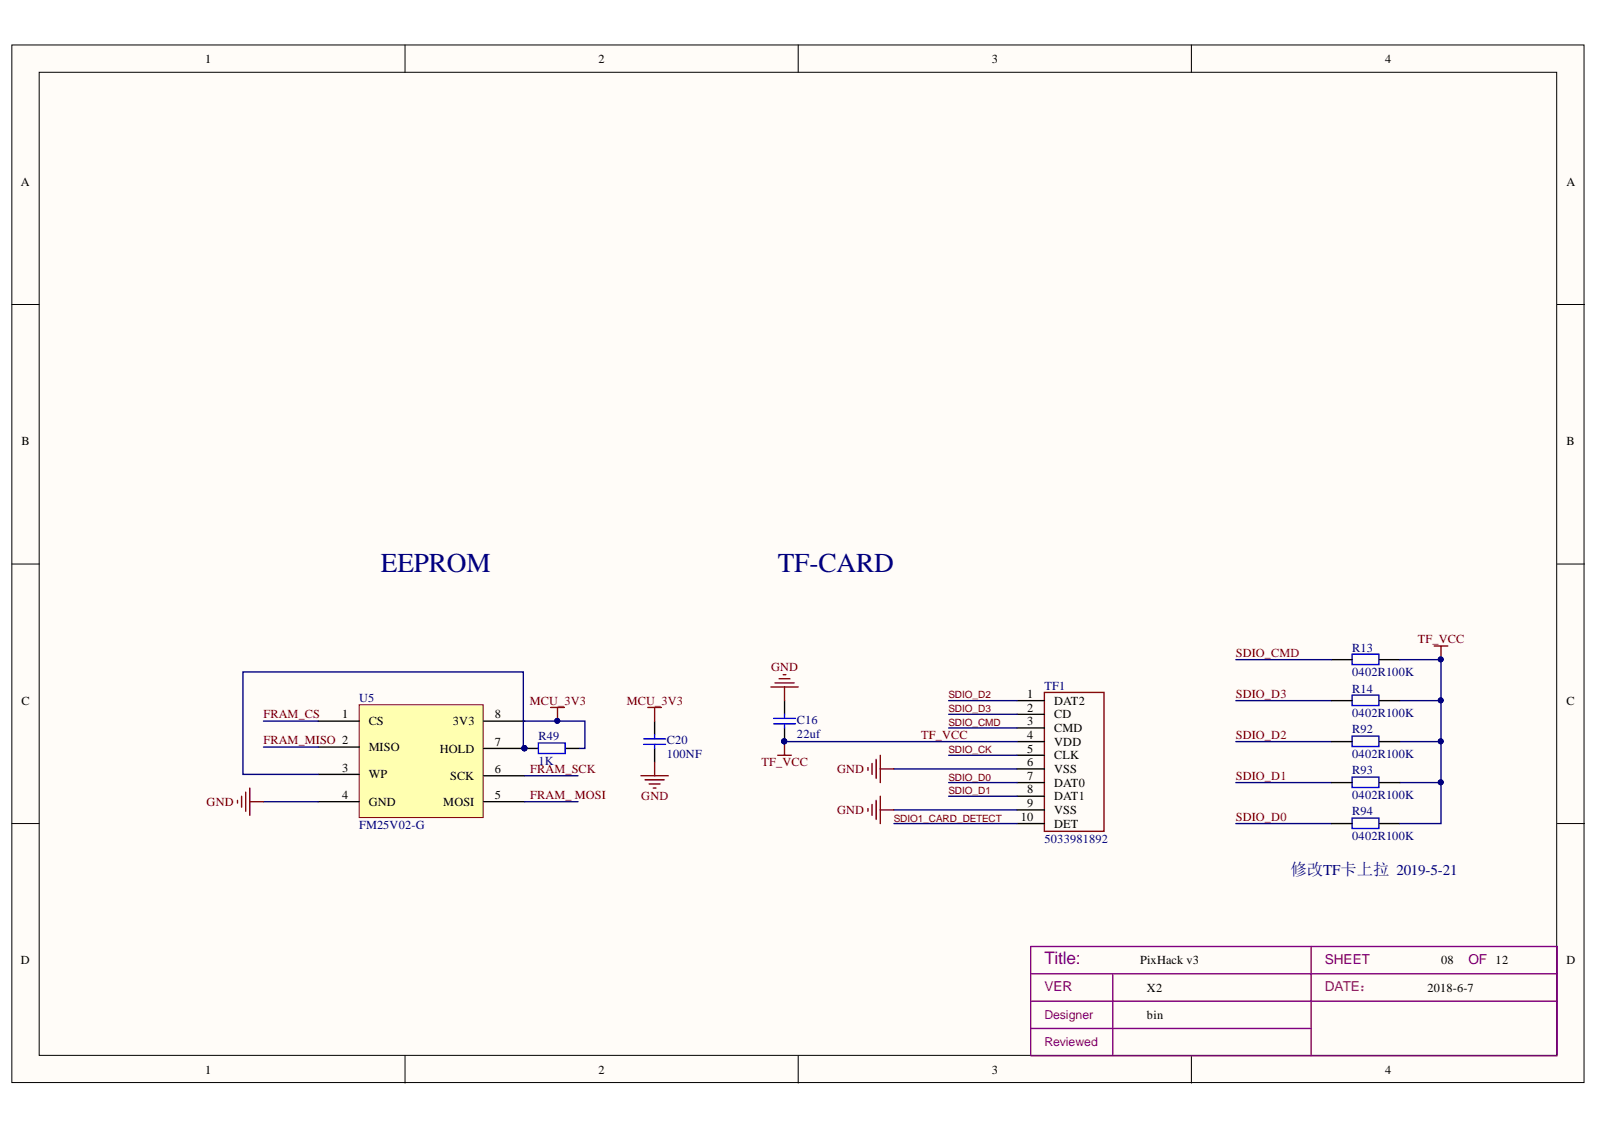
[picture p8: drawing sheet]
<svg xmlns="http://www.w3.org/2000/svg" width="297mm" height="210mm" viewBox="0 0 297 210" stroke-linecap="round" stroke-linejoin="round" font-family="sans-serif">
<defs><g id="words">
<g font-size="5.1" fill="#000080">
<text x="70.8" y="106.4">EEPROM</text>
<text x="144.6" y="106.4">TF-CARD</text>
</g>
<text font-size="3.2" fill="#7d0089" x="194.2" y="179.1">Title:</text>
<text font-size="3" fill="#000080" x="239.9" y="162.7">修改TF卡上拉 2019-5-21</text>
<g font-size="2.5" fill="#800080">
<text x="246.3" y="179.2">SHEET</text>
<text x="272.9" y="179.2">OF 12</text>
<text x="194.2" y="184.3">VER</text>
</g>
<text font-size="2.5" fill="#a1006a" x="246.3" y="184.3">DATE：</text>
<g font-size="2.3">
<text x="38.2" y="11.7">1</text>
<text x="111.3" y="11.7">2</text>
<text x="184.4" y="11.7">3</text>
<text x="257.5" y="11.7">4</text>
<text x="3.9" y="34.5">A</text>
<text x="291.2" y="34.5">A</text>
<text x="4" y="82.8">B</text>
<text x="291.2" y="82.8">B</text>
<text x="4" y="131">C</text>
<text x="191" y="129.8">1</text>
<text x="195.9" y="131">DAT2</text>
<text x="291.2" y="131">C</text>
<text x="63.6" y="133.6">1</text>
<text x="68.5" y="134.8">CS</text>
<text x="84.2" y="134.8">3V3</text>
<text x="92" y="133.6">8</text>
<text x="191" y="132.3">2</text>
<text x="191" y="134.8">3</text>
<text x="191" y="137.4">4</text>
<text x="195.9" y="133.6">CD</text>
<text x="195.9" y="136.1">CMD</text>
<text x="63.6" y="143.5">3</text>
<text x="68.5" y="139.7">MISO</text>
<text x="81.7" y="139.9">HOLD</text>
<text x="92" y="138.6">7</text>
<text x="92" y="143.7">6</text>
<text x="191" y="139.9">5</text>
<text x="191" y="142.4">6</text>
<text x="195.9" y="138.6">VDD</text>
<text x="195.9" y="141.2">CLK</text>
<text x="195.9" y="143.7">VSS</text>
<text x="63.6" y="148.5">4</text>
<text x="68.5" y="149.8">GND</text>
<text x="68.5" y="144.7">WP</text>
<text x="82.4" y="149.8">MOSI</text>
<text x="83.7" y="145">SCK</text>
<text x="92" y="148.5">5</text>
<text x="191" y="145">7</text>
<text x="191" y="147.5">8</text>
<text x="195.9" y="146.3">DAT0</text>
<text x="195.9" y="148.8">DAT1</text>
<text x="189.8" y="152.6">10</text>
<text x="191" y="150.1">9</text>
<text x="195.9" y="151.3">VSS</text>
<text x="195.9" y="153.9">DET</text>
<text x="3.9" y="179.3">D</text>
<text x="211.9" y="179.3">PixHack v3</text>
<text x="267.9" y="179.3">08</text>
<text x="291.2" y="179.3">D</text>
<text x="213.2" y="184.4">X2</text>
<text x="265.3" y="184.4">2018-6-7</text>
<text x="213.2" y="189.4">bin</text>
<text x="38.2" y="199.6">1</text>
<text x="111.3" y="199.6">2</text>
<text x="184.4" y="199.6">3</text>
<text x="257.5" y="199.6">4</text>
</g>
<g font-size="2.3" fill="#800000">
<text x="263.5" y="119.6">TF_VCC</text>
<text x="143.3" y="124.7">GND</text>
<text x="229.7" y="122.2">SDIO_CMD</text>
<text x="98.5" y="131">MCU_3V3</text>
<text x="116.5" y="131">MCU_3V3</text>
<text x="229.7" y="129.8">SDIO_D3</text>
<text x="49" y="133.6">FRAM_CS</text>
<text x="171.2" y="137.4">TF_VCC</text>
<text x="229.7" y="137.4">SDIO_D2</text>
<text x="49" y="138.4">FRAM_MISO 2</text>
<text x="98.6" y="143.7">FRAM_SCK</text>
<text x="141.5" y="142.4">TF_VCC</text>
<text x="155.6" y="143.7">GND</text>
<text x="38.4" y="149.8">GND</text>
<text x="98.6" y="148.5">FRAM_ MOSI</text>
<text x="119.2" y="148.8">GND</text>
<text x="229.7" y="145">SDIO_D1</text>
<text x="155.6" y="151.3">GND</text>
<text x="229.7" y="152.6">SDIO_D0</text>
</g>
<g font-size="2.3" fill="#000080">
<text x="251.4" y="121.1">R13</text>
<text x="251.4" y="125.7">0402R100K</text>
<text x="66.8" y="130.5">U5</text>
<text x="194.2" y="128.2">TF1</text>
<text x="251.4" y="128.8">R14</text>
<text x="100.1" y="137.6">R49</text>
<text x="148.1" y="134.6">C16</text>
<text x="148.1" y="137.1">22uf</text>
<text x="251.4" y="133.3">0402R100K</text>
<text x="251.4" y="136.4">R92</text>
<text x="100.1" y="142.2">1K</text>
<text x="123.9" y="138.4">C20</text>
<text x="123.9" y="140.9">100NF</text>
<text x="251.4" y="140.9">0402R100K</text>
<text x="251.4" y="144">R93</text>
<text x="251.4" y="148.5">0402R100K</text>
<text x="66.8" y="154.1">FM25V02-G</text>
<text x="251.4" y="151.6">R94</text>
<text x="194.2" y="156.7">5033981892</text>
<text x="251.4" y="156.1">0402R100K</text>
</g>
<g font-size="2.3" fill="#800080">
<text x="194.2" y="189.4">Designer</text>
<text x="194.2" y="194.5">Reviewed</text>
</g>
<g font-size="1.9" fill="#800000">
<text x="176.3" y="129.9">SDIO_D2</text>
<text x="176.3" y="134.9">SDIO_CMD</text>
<text x="176.3" y="132.4">SDIO_D3</text>
<text x="176.3" y="140">SDIO_CK</text>
<text x="176.3" y="145.2">SDIO_D0</text>
<text x="176.3" y="147.7">SDIO_D1</text>
<text x="166.2" y="152.8">SDIO1_CARD_DETECT</text>
</g>
</g></defs>
<g fill="#fffcf8" stroke="#000" stroke-width=".19">
<path d="M2.2 8.4h292.2v192.9h-292.2z"/>
<path d="M7.3 13.4h282.1v182.8h-282.1z"/>
</g>
<path d="M75.3 8.4v5M148.4 8.4v5M221.5 8.4v5M2.2 56.6h5.1M289.5 56.6h5M2.2 104.9h5.1M289.5 104.9h5M2.2 153.1h5.1M289.5 153.1h5M75.3 196.3v5.1M148.4 196.3v5.1M221.5 196.3v5.1" fill="none" stroke="#000" stroke-width=".19"/>
<path d="M243.7 176v20.3M191.6 196v-20h97.9v20M191.6 181.1h97.9M191.6 191.2h52.1M191.6 186.1h97.9M191.6 196.3h97.9M206.8 181.1v14.9" fill="none" stroke="#800080" stroke-width=".25"/>
<path d="M66.8 131h23v21h-23z" fill="#ffffb0" stroke="#800000" stroke-width=".19"/>
<g fill="none" stroke="#000" stroke-width=".25">
<path d="M59.1 138.9h7.7M59.1 134.1h7.7M89.9 134.1h7.6M89.9 139.1h10.2M105.2 139.1h2.5M121.7 134.1v2.5M121.7 139.1v2.6M145.8 130.3v2.5M145.8 135.3v2.6M189 130.3h5.1M189 137.9h5.1M189 132.8h5.1"/>
<path d="M189 135.3h5.1M247.5 122.6h3.8M247.5 130.3h3.8M247.5 137.9h3.8M256.4 122.6h3.8M256.4 130.3h3.8M256.4 137.9h3.8M59.1 149.1h7.7M59.1 144h7.7M89.9 149.1h7.6M89.9 144.2h7.6M189 145.5h5.1"/>
<path d="M189 153.1h5.1M189 140.4h5.1M189 143h5.1M189 148h5.1M189 150.6h5.1M247.5 145.5h3.8M247.5 153.1h3.8M256.4 145.5h3.8M256.4 153.1h3.8"/>
</g>
<g fill="#000080" stroke="#000080" stroke-width=".19">
<circle cx="97.5" cy="139.1" r=".46"/>
<circle cx="145.8" cy="137.8" r=".46"/>
<circle cx="103.6" cy="134" r=".46"/>
<circle cx="267.8" cy="130.2" r=".46"/>
<circle cx="267.8" cy="137.8" r=".46"/>
<circle cx="267.8" cy="145.4" r=".46"/>
<circle cx="267.8" cy="122.6" r=".46"/>
</g>
<g fill="none" stroke="#000080" stroke-width=".25">
<path d="M49 134.1h10.1M49 138.9h10.1M97.5 134.1h11.2v5h-1M97.5 139.1h-.2v-14.2h-52.1v19.1h13.9M145.8 137.9h43.2M176.3 130.3h12.7M176.3 135.3h12.7M176.3 132.8h12.7M229.7 130.3h17.8M229.7 137.9h17.8M229.7 122.6h17.8M260.2 122.6h7.7v30.5h-7.7"/>
<path d="M260.2 130.3h7.7M260.2 137.9h7.7M49 149.1h10.1M97.5 149.1h9.9M97.5 144.2h9.9M166.2 153.1h22.8M166.2 150.6h22.8M166.2 143h22.8M176.3 145.5h12.7M176.3 148h12.7M176.3 140.4h12.7M229.7 145.5h17.8"/>
<path d="M229.7 153.1h17.8M260.2 145.5h7.7"/>
</g>
<g fill="none" stroke="#800000" stroke-width=".25">
<path d="M102.4 131.5h2.5M103.6 131.5v2.6M120.4 131.5h2.6M121.7 131.5v2.6M143.3 127.7h5.1M144.1 127h3.5M144.8 126.2h2M145.6 125.4h.5M145.8 127.7v2.6M145.8 137.9v2.5M194.1 128.7h11.1v25.9h-11.1zM266.6 120.1h2.5"/>
<path d="M267.9 120.1v2.5M44.1 148.8v.5M44.9 148v2.1M45.7 147.3v3.5M46.4 146.5v5.1M46.4 149.1h2.6M119.1 144.2h5.1M119.9 145h3.6M120.7 145.8h2M121.4 146.5h.5M121.7 141.7v2.5M144.6 140.4h2.5"/>
<path d="M161.3 142.7v.5M161.3 150.3v.5M162.1 141.9v2.1M162.1 149.6v2M162.9 141.2v3.5M162.9 148.8v3.6M163.6 140.4v5.1M163.6 148v5.1M163.6 150.6h2.6M163.6 143h2.6"/>
</g>
<path d="M100.1 138.1h5v2h-5zM119.6 137.4h4.1M119.6 138.4h4.1M121.7 136.6v.8M121.7 138.4v.7M143.8 134.6h4.1M143.8 133.6h4.1M145.8 132.8v.8M145.8 134.6v.7" fill="none" stroke="#00f" stroke-width=".25"/>
<path d="M251.3 121.6h5v2h-5zM251.3 129.2h5v2h-5zM251.3 136.9h5v1.9h-5zM251.3 144.5h5v1.9h-5zM251.3 152.1h5v1.9h-5z" fill="none" stroke="#0000bf" stroke-width=".25"/>
<use href="#words"/>
</svg>
